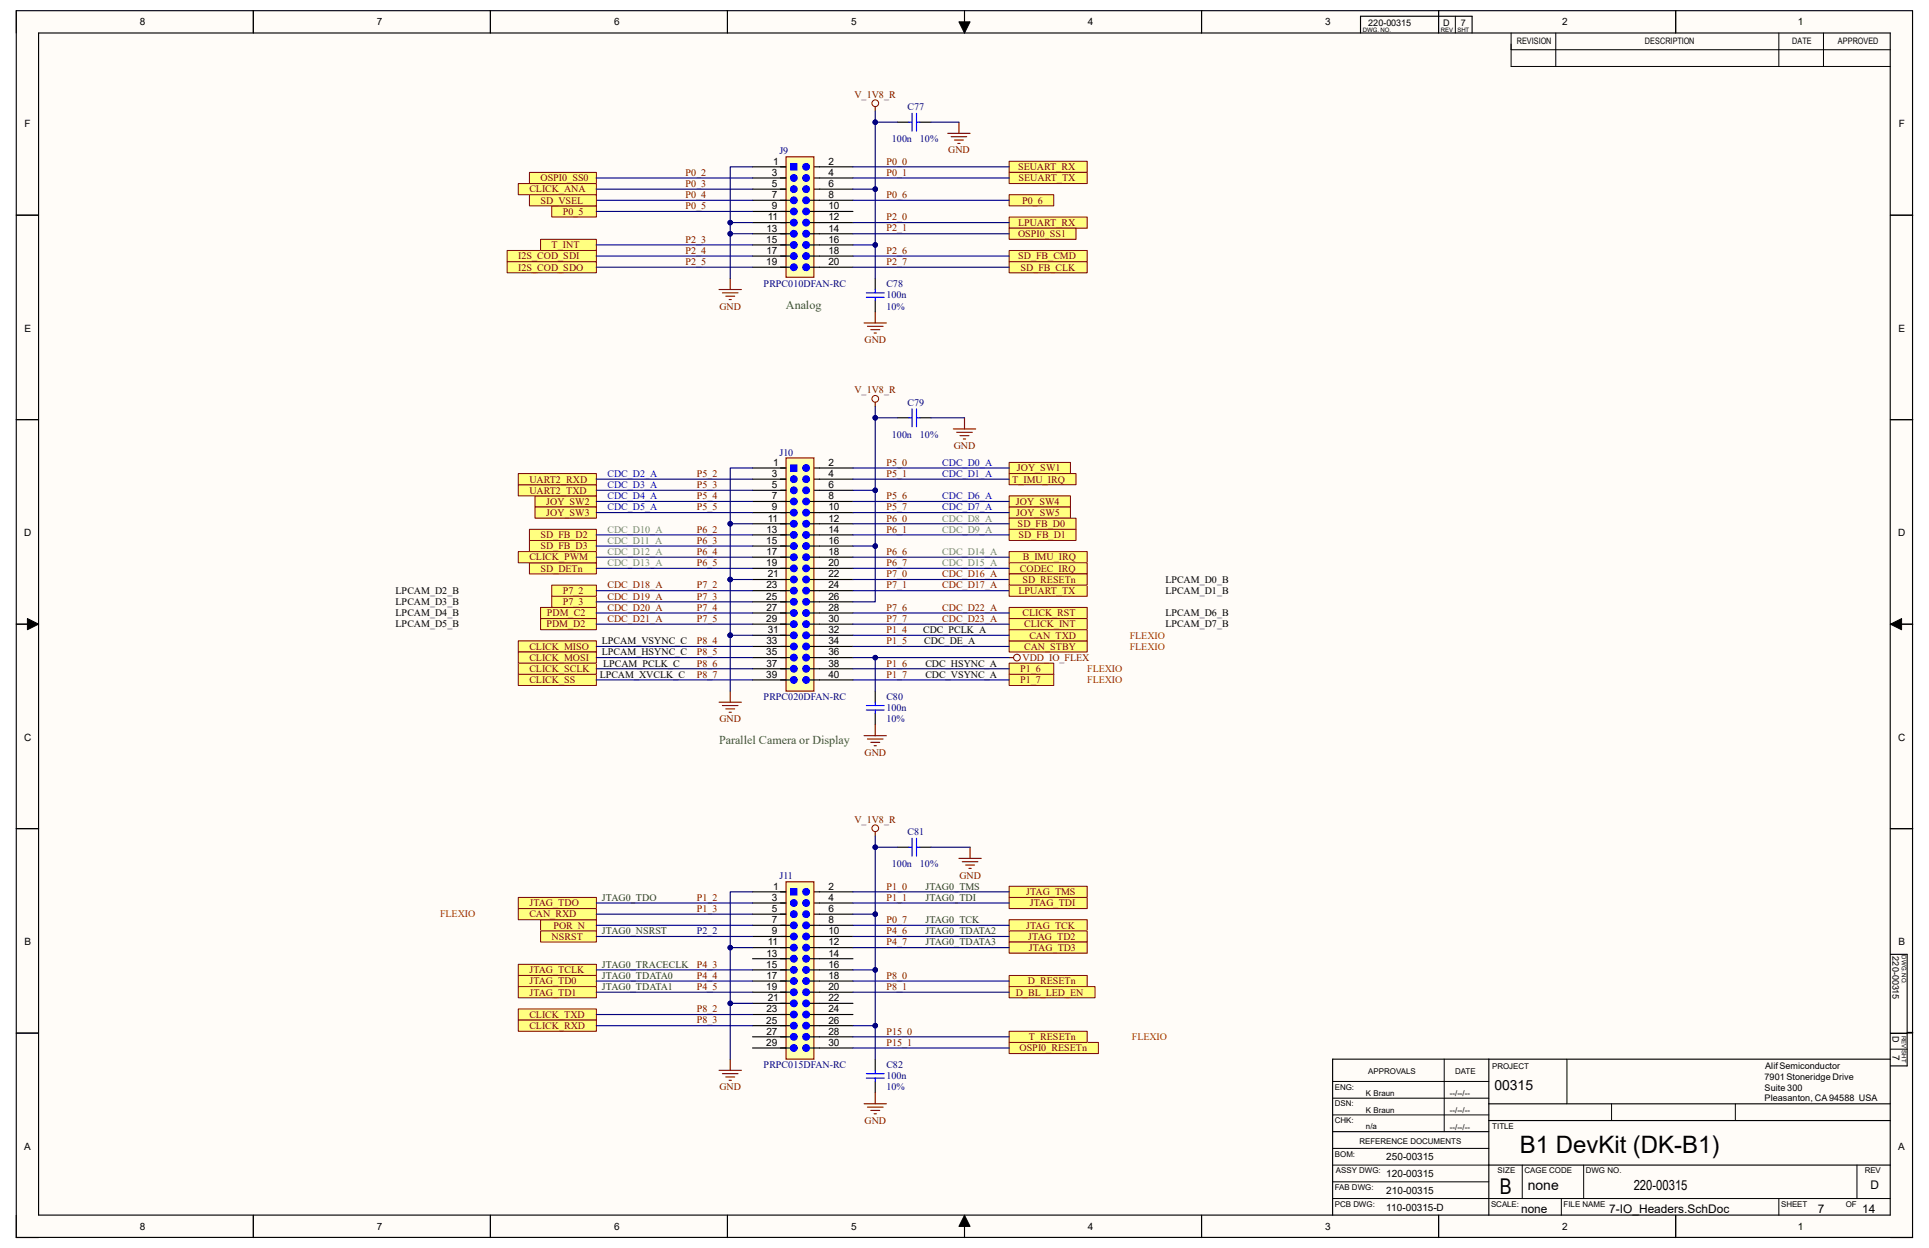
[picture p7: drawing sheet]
<svg xmlns="http://www.w3.org/2000/svg" width="432mm" height="279mm" viewBox="0 0 432 279" stroke-linecap="round" stroke-linejoin="round" font-family="sans-serif">
<defs><g id="words">
<text font-size="5.4" x="340.2" y="258.2">B1 DevKit (DK-B1)</text>
<text font-size="4.9" x="335.7" y="267.3">B</text>
<g font-size="3.1">
<text x="334.5" y="243.9">00315</text>
<text x="342" y="266.4">none</text>
<text x="365.7" y="266.4">220-00315</text>
</g>
<g font-size="2.7" fill="#38761d">
<text x="175.9" y="69.2">Analog</text>
<text x="161" y="166.6">Parallel Camera or Display</text>
</g>
<g font-size="2.7">
<text x="418.7" y="266.2">D</text>
<text x="340.5" y="271.5">none</text>
<text x="360.2" y="271.5">7-IO_Headers.SchDoc</text>
<text x="406.9" y="271.5">7</text>
<text x="416.9" y="271.5">14</text>
</g>
<g font-size="2.2">
<text x="31.3" y="5.6">8</text>
<text x="84.4" y="5.6">7</text>
<text x="137.5" y="5.6">6</text>
<text x="190.5" y="5.6">5</text>
<text x="243.5" y="5.6">4</text>
<text x="296.6" y="5.6">3</text>
<text x="349.7" y="5.6">2</text>
<text x="402.5" y="5.6">1</text>
<text x="5.5" y="28.5">F</text>
<text x="425" y="28.5">F</text>
<text x="172.8" y="39.4">3</text>
<text x="172.8" y="41.9">5</text>
<text x="173.1" y="36.9">1</text>
<text x="185.4" y="36.9">2</text>
<text x="185.4" y="39.4">4</text>
<text x="185.4" y="41.9">6</text>
<text x="172.8" y="44.4">7</text>
<text x="172.8" y="46.9">9</text>
<text x="185.4" y="44.4">8</text>
<text x="185.4" y="46.9">10</text>
<text x="171.6" y="51.9">13</text>
<text x="171.9" y="49.4">11</text>
<text x="185.4" y="49.4">12</text>
<text x="185.4" y="51.9">14</text>
<text x="171.5" y="54.4">15</text>
<text x="171.5" y="59.4">19</text>
<text x="171.6" y="56.9">17</text>
<text x="185.4" y="54.4">16</text>
<text x="185.4" y="56.9">18</text>
<text x="185.4" y="59.4">20</text>
<text x="5.5" y="74.3">E</text>
<text x="425" y="74.3">E</text>
<text x="172.8" y="106.8">3</text>
<text x="173.1" y="104.3">1</text>
<text x="185.4" y="104.3">2</text>
<text x="185.4" y="106.8">4</text>
<text x="172.8" y="109.3">5</text>
<text x="172.8" y="111.8">7</text>
<text x="185.4" y="109.3">6</text>
<text x="185.4" y="111.8">8</text>
<text x="171.6" y="119.3">13</text>
<text x="171.9" y="116.8">11</text>
<text x="172.8" y="114.3">9</text>
<text x="185.4" y="114.3">10</text>
<text x="185.4" y="116.8">12</text>
<text x="185.4" y="119.3">14</text>
<text x="5.4" y="120.1">D</text>
<text x="171.5" y="121.8">15</text>
<text x="171.6" y="124.2">17</text>
<text x="185.4" y="121.8">16</text>
<text x="185.4" y="124.2">18</text>
<text x="424.9" y="120.1">D</text>
<text x="171.5" y="126.7">19</text>
<text x="171.6" y="131.7">23</text>
<text x="171.9" y="129.2">21</text>
<text x="185.4" y="126.7">20</text>
<text x="185.4" y="129.2">22</text>
<text x="185.4" y="131.7">24</text>
<text x="260.9" y="130.5">LPCAM_D0_B</text>
<text x="88.6" y="133">LPCAM_D2_B</text>
<text x="88.6" y="135.5">LPCAM_D3_B</text>
<text x="88.6" y="138">LPCAM_D4_B</text>
<text x="171.5" y="134.2">25</text>
<text x="171.6" y="136.7">27</text>
<text x="185.4" y="134.2">26</text>
<text x="185.4" y="136.7">28</text>
<text x="260.9" y="138">LPCAM_D6_B</text>
<text x="260.9" y="133">LPCAM_D1_B</text>
<text x="88.6" y="140.5">LPCAM_D5_B</text>
<text x="171.5" y="139.2">29</text>
<text x="171.9" y="141.7">31</text>
<text x="185.4" y="139.2">30</text>
<text x="185.4" y="141.7">32</text>
<text x="206.6" y="141.7">CDC_PCLK_A</text>
<text x="260.9" y="140.5">LPCAM_D7_B</text>
<text x="134.7" y="146.7">LPCAM_HSYNC_C</text>
<text x="134.7" y="144.2">LPCAM_VSYNC_C</text>
<text x="135" y="149.2">LPCAM_PCLK_C</text>
<text x="171.5" y="146.7">35</text>
<text x="171.6" y="144.2">33</text>
<text x="171.6" y="149.2">37</text>
<text x="185.4" y="144.2">34</text>
<text x="185.4" y="146.7">36</text>
<text x="185.4" y="149.2">38</text>
<text x="206.9" y="144.2">CDC_DE_A</text>
<text x="207.1" y="149.2">CDC_HSYNC_A</text>
<text x="134.2" y="151.7">LPCAM_XVCLK_C</text>
<text x="171.5" y="151.7">39</text>
<text x="185.4" y="151.7">40</text>
<text x="207.1" y="151.7">CDC_VSYNC_A</text>
<text x="5.4" y="165.9">C</text>
<text x="424.9" y="165.9">C</text>
<text x="172.8" y="201.7">3</text>
<text x="173.1" y="199.2">1</text>
<text x="185.4" y="199.2">2</text>
<text x="185.4" y="201.7">4</text>
<text x="172.8" y="204.2">5</text>
<text x="172.8" y="206.7">7</text>
<text x="172.8" y="209.2">9</text>
<text x="185.4" y="204.2">6</text>
<text x="185.4" y="206.7">8</text>
<text x="185.4" y="209.2">10</text>
<text x="5.5" y="211.7">B</text>
<text x="171.6" y="214.2">13</text>
<text x="171.9" y="211.7">11</text>
<text x="185.4" y="211.7">12</text>
<text x="185.4" y="214.2">14</text>
<text x="425" y="211.7">B</text>
<text x="171.5" y="216.7">15</text>
<text x="171.5" y="221.7">19</text>
<text x="171.6" y="219.2">17</text>
<text x="185.4" y="216.7">16</text>
<text x="185.4" y="219.2">18</text>
<text x="185.4" y="221.7">20</text>
<text x="171.6" y="226.7">23</text>
<text x="171.9" y="224.2">21</text>
<text x="185.4" y="224.2">22</text>
<text x="185.4" y="226.7">24</text>
<text x="171.5" y="229.2">25</text>
<text x="171.6" y="231.6">27</text>
<text x="185.4" y="229.2">26</text>
<text x="185.4" y="231.6">28</text>
<text x="171.5" y="234.1">29</text>
<text x="185.4" y="234.1">30</text>
<text x="423.6" y="236.1" transform="rotate(90 423.6 236.1)">7</text>
<text x="5.4" y="257.4">A</text>
<text x="424.9" y="257.4">A</text>
<text x="310.3" y="263.6">120-00315</text>
<text x="310.3" y="259.6">250-00315</text>
<text x="310.3" y="267.3">210-00315</text>
<text x="31.3" y="275.3">8</text>
<text x="84.4" y="275.3">7</text>
<text x="137.5" y="275.3">6</text>
<text x="190.5" y="275.3">5</text>
<text x="243.5" y="275.3">4</text>
<text x="296.6" y="275.3">3</text>
<text x="310.3" y="271.1">110-00315-D</text>
<text x="349.7" y="275.3">2</text>
<text x="402.5" y="275.3">1</text>
</g>
<g font-size="2.2" fill="#800000">
<text x="191.3" y="21.9">V_1V8_R</text>
<text x="212.3" y="34.3">GND</text>
<text x="121" y="40.6">OSPI0_SS0</text>
<text x="153.5" y="39.3">P0_2</text>
<text x="153.5" y="41.8">P0_3</text>
<text x="198.4" y="36.8">P0_0</text>
<text x="198.4" y="39.3">P0_1</text>
<text x="227.9" y="38.1">SEUART_RX</text>
<text x="228" y="40.6">SEUART_TX</text>
<text x="118.5" y="43.1">CLICK_ANA</text>
<text x="121" y="45.6">SD_VSEL</text>
<text x="153.5" y="44.3">P0_4</text>
<text x="153.5" y="46.8">P0_5</text>
<text x="198.4" y="44.3">P0_6</text>
<text x="228.8" y="45.6">P0_6</text>
<text x="126" y="48.1">P0_5</text>
<text x="198.4" y="51.8">P2_1</text>
<text x="198.4" y="49.3">P2_0</text>
<text x="227.9" y="50.6">LPUART_RX</text>
<text x="227.9" y="53.1">OSPI0_SS1</text>
<text x="116" y="58.1">I2S_COD_SDI</text>
<text x="123.5" y="55.6">T_INT</text>
<text x="153.5" y="56.8">P2_4</text>
<text x="153.5" y="59.3">P2_5</text>
<text x="153.5" y="54.3">P2_3</text>
<text x="198.4" y="56.8">P2_6</text>
<text x="198.4" y="59.3">P2_7</text>
<text x="227.9" y="58.1">SD_FB_CMD</text>
<text x="116" y="60.6">I2S_COD_SDO</text>
<text x="228.4" y="60.6">SD_FB_CLK</text>
<text x="161" y="69.3">GND</text>
<text x="193.5" y="76.8">GND</text>
<text x="191.3" y="88.1">V_1V8_R</text>
<text x="213.5" y="100.5">GND</text>
<text x="156" y="106.8">P5_2</text>
<text x="198.4" y="104.3">P5_0</text>
<text x="198.4" y="106.8">P5_1</text>
<text x="227.6" y="105.5">JOY_SW1</text>
<text x="118.5" y="110.5">UART2_TXD</text>
<text x="118.5" y="108">UART2_RXD</text>
<text x="122.3" y="113">JOY_SW2</text>
<text x="156" y="109.3">P5_3</text>
<text x="156" y="111.8">P5_4</text>
<text x="198.4" y="111.8">P5_6</text>
<text x="226.6" y="108">T_IMU_IRQ</text>
<text x="227.4" y="113">JOY_SW4</text>
<text x="122.3" y="115.5">JOY_SW3</text>
<text x="156" y="119.3">P6_2</text>
<text x="156" y="114.3">P5_5</text>
<text x="198.4" y="116.8">P6_0</text>
<text x="198.4" y="119.3">P6_1</text>
<text x="198.4" y="114.3">P5_7</text>
<text x="227.5" y="115.5">JOY_SW5</text>
<text x="227.8" y="118">SD_FB_D0</text>
<text x="118.5" y="125.5">CLICK_PWM</text>
<text x="121" y="123">SD_FB_D3</text>
<text x="121" y="120.5">SD_FB_D2</text>
<text x="156" y="121.8">P6_3</text>
<text x="156" y="124.2">P6_4</text>
<text x="198.4" y="124.2">P6_6</text>
<text x="228" y="120.5">SD_FB_D1</text>
<text x="228.9" y="125.5">B_IMU_IRQ</text>
<text x="121" y="128">SD_DETn</text>
<text x="156" y="126.7">P6_5</text>
<text x="156" y="131.7">P7_2</text>
<text x="198.4" y="126.7">P6_7</text>
<text x="198.4" y="129.2">P7_0</text>
<text x="198.4" y="131.7">P7_1</text>
<text x="228.3" y="128">CODEC_IRQ</text>
<text x="228.9" y="130.5">SD_RESETn</text>
<text x="122.4" y="138">PDM_C2</text>
<text x="126" y="135.5">P7_3</text>
<text x="126" y="133">P7_2</text>
<text x="156" y="134.2">P7_3</text>
<text x="156" y="136.7">P7_4</text>
<text x="198.4" y="136.7">P7_6</text>
<text x="228" y="133">LPUART_TX</text>
<text x="228.9" y="138">CLICK_RST</text>
<text x="122.3" y="140.5">PDM_D2</text>
<text x="156" y="139.2">P7_5</text>
<text x="198.4" y="139.2">P7_7</text>
<text x="198.4" y="141.7">P1_4</text>
<text x="229.3" y="140.5">CLICK_INT</text>
<text x="230.4" y="143">CAN_TXD</text>
<text x="118.5" y="145.5">CLICK_MISO</text>
<text x="118.5" y="148">CLICK_MOSI</text>
<text x="156" y="149.2">P8_6</text>
<text x="156" y="144.2">P8_4</text>
<text x="156" y="146.7">P8_5</text>
<text x="198.4" y="144.2">P1_5</text>
<text x="198.4" y="149.2">P1_6</text>
<text x="228.9" y="148">VDD_IO_FLEX</text>
<text x="229.2" y="145.5">CAN_STBY</text>
<text x="118.5" y="153">CLICK_SS</text>
<text x="118.5" y="150.5">CLICK_SCLK</text>
<text x="156" y="151.7">P8_7</text>
<text x="198.4" y="151.7">P1_7</text>
<text x="228.4" y="153">P1_7</text>
<text x="228.4" y="150.5">P1_6</text>
<text x="161" y="161.7">GND</text>
<text x="193.5" y="169.2">GND</text>
<text x="191.3" y="184.2">V_1V8_R</text>
<text x="214.8" y="196.7">GND</text>
<text x="118.5" y="202.9">JTAG_TDO</text>
<text x="156" y="201.7">P1_2</text>
<text x="198.4" y="199.2">P1_0</text>
<text x="198.4" y="201.7">P1_1</text>
<text x="229.7" y="200.4">JTAG_TMS</text>
<text x="230.5" y="202.9">JTAG_TDI</text>
<text x="118.5" y="205.4">CAN_RXD</text>
<text x="123.9" y="207.9">POR_N</text>
<text x="156" y="204.2">P1_3</text>
<text x="198.4" y="206.7">P0_7</text>
<text x="198.4" y="209.2">P4_6</text>
<text x="229.7" y="207.9">JTAG_TCK</text>
<text x="123.5" y="210.4">NSRST</text>
<text x="198.4" y="211.7">P4_7</text>
<text x="230.2" y="210.4">JTAG_TD2</text>
<text x="230.3" y="212.9">JTAG_TD3</text>
<text x="118.5" y="217.9">JTAG_TCLK</text>
<text x="118.5" y="220.4">JTAG_TD0</text>
<text x="156" y="216.6">P4_3</text>
<text x="156" y="219.1">P4_4</text>
<text x="156" y="221.6">P4_5</text>
<text x="198.4" y="219.1">P8_0</text>
<text x="198.4" y="221.6">P8_1</text>
<text x="230.1" y="220.4">D_RESETn</text>
<text x="118.5" y="227.9">CLICK_TXD</text>
<text x="118.5" y="222.9">JTAG_TD1</text>
<text x="156" y="226.6">P8_2</text>
<text x="227.4" y="222.9">D_BL_LED_EN</text>
<text x="118.5" y="230.4">CLICK_RXD</text>
<text x="156" y="229.1">P8_3</text>
<text x="198.4" y="231.6">P15_0</text>
<text x="230.3" y="232.9">T_RESETn</text>
<text x="198.4" y="234.1">P15_1</text>
<text x="228.2" y="235.4">OSPI0_RESETn</text>
<text x="161" y="244.1">GND</text>
<text x="193.5" y="251.6">GND</text>
</g>
<g font-size="2.2" fill="#000080">
<text x="203.2" y="24.6">C77</text>
<text x="174.5" y="34.6">J9</text>
<text x="199.6" y="31.8">100n</text>
<text x="205.9" y="31.8">10%</text>
<text x="170.9" y="64.3">PRPC010DFAN-RC</text>
<text x="198.4" y="64.3">C78</text>
<text x="198.4" y="69.3">10%</text>
<text x="198.4" y="66.8">100n</text>
<text x="203.2" y="90.8">C79</text>
<text x="199.6" y="98">100n</text>
<text x="205.9" y="98">10%</text>
<text x="174.5" y="102">J10</text>
<text x="170.9" y="156.7">PRPC020DFAN-RC</text>
<text x="198.4" y="161.7">10%</text>
<text x="198.4" y="159.2">100n</text>
<text x="198.4" y="156.7">C80</text>
<text x="203.2" y="186.9">C81</text>
<text x="174.5" y="196.9">J11</text>
<text x="199.6" y="194.2">100n</text>
<text x="205.9" y="194.2">10%</text>
<text x="156" y="209.2">P2_2</text>
<text x="170.9" y="239.1">PRPC015DFAN-RC</text>
<text x="198.4" y="239.1">C82</text>
<text x="198.4" y="244.1">10%</text>
<text x="198.4" y="241.6">100n</text>
</g>
<g font-size="2.2" fill="#00f">
<text x="136" y="106.8">CDC_D2_A</text>
<text x="210.9" y="106.8">CDC_D1_A</text>
<text x="210.9" y="104.3">CDC_D0_A</text>
<text x="136" y="109.3">CDC_D3_A</text>
<text x="136" y="111.8">CDC_D4_A</text>
<text x="210.9" y="111.8">CDC_D6_A</text>
<text x="136" y="114.3">CDC_D5_A</text>
<text x="210.9" y="114.3">CDC_D7_A</text>
</g>
<g font-size="2.2" fill="#6aa84f">
<text x="136" y="119.3">CDC_D10_A</text>
<text x="210.9" y="116.8">CDC_D8_A</text>
<text x="210.9" y="119.3">CDC_D9_A</text>
<text x="136" y="121.8">CDC_D11_A</text>
<text x="136" y="124.2">CDC_D12_A</text>
<text x="210.9" y="124.2">CDC_D14_A</text>
<text x="136" y="126.7">CDC_D13_A</text>
<text x="210.9" y="126.7">CDC_D15_A</text>
</g>
<g font-size="2.2" fill="#900">
<text x="136" y="131.7">CDC_D18_A</text>
<text x="210.9" y="129.2">CDC_D16_A</text>
<text x="210.9" y="131.7">CDC_D17_A</text>
<text x="136" y="134.2">CDC_D19_A</text>
<text x="136" y="136.7">CDC_D20_A</text>
<text x="210.9" y="136.7">CDC_D22_A</text>
<text x="136" y="139.2">CDC_D21_A</text>
<text x="210.9" y="139.2">CDC_D23_A</text>
</g>
<g font-size="2.2" fill="#f00">
<text x="252.9" y="143">FLEXIO</text>
<text x="252.9" y="145.5">FLEXIO</text>
<text x="243.4" y="153">FLEXIO</text>
<text x="243.4" y="150.5">FLEXIO</text>
<text x="98.5" y="205.4">FLEXIO</text>
<text x="253.4" y="232.9">FLEXIO</text>
</g>
<g font-size="2.2" fill="#274e13">
<text x="134.7" y="201.7">JTAG0_TDO</text>
<text x="207.1" y="201.7">JTAG0_TDI</text>
<text x="207.1" y="199.2">JTAG0_TMS</text>
<text x="134.7" y="209.2">JTAG0_NSRST</text>
<text x="207.1" y="206.7">JTAG0_TCK</text>
<text x="207.1" y="209.2">JTAG0_TDATA2</text>
<text x="207.1" y="211.7">JTAG0_TDATA3</text>
<text x="134.7" y="216.6">JTAG0_TRACECLK</text>
<text x="134.7" y="219.1">JTAG0_TDATA0</text>
<text x="134.7" y="221.6">JTAG0_TDATA1</text>
</g>
<g font-size="2">
<text x="306.3" y="5.7">220-00315</text>
<text x="323.1" y="5.7">D</text>
<text x="327" y="5.7">7</text>
<text x="339.5" y="9.9">REVISION</text>
<text x="368.2" y="9.9">DESCRIPTION</text>
<text x="401.2" y="9.9">DATE</text>
<text x="411.4" y="9.9">APPROVED</text>
<text x="423.6" y="214.1" transform="rotate(90 423.6 214.1)">220-00315</text>
<text x="423.6" y="231.9" transform="rotate(90 423.6 231.9)">D</text>
<text x="395.1" y="239.4">Alif Semiconductor</text>
<text x="395" y="241.8">7901 Stoneridge Drive</text>
<text x="395" y="244.2">Suite 300</text>
<text x="395" y="246.4">Pleasanton, CA 94588 USA</text>
</g>
<g font-size="1.8">
<text x="334" y="239.2">PROJECT</text>
<text x="298.8" y="244">ENG:</text>
<text x="305.8" y="245.4">K Braun</text>
<text x="306.3" y="240.5">APPROVALS</text>
<text x="324.5" y="245.4">--/--/--</text>
<text x="325.7" y="240.5">DATE</text>
<text x="298.8" y="247.7">DSN:</text>
<text x="298.8" y="251.5">CHK:</text>
<text x="305.8" y="249.2">K Braun</text>
<text x="324.5" y="249.2">--/--/--</text>
<text x="304.3" y="256.2">REFERENCE DOCUMENTS</text>
<text x="305.8" y="252.7">n/a</text>
<text x="324.5" y="252.9">--/--/--</text>
<text x="334" y="252.7">TITLE</text>
<text x="298.8" y="259">BOM:</text>
<text x="299" y="262.7">ASSY DWG:</text>
<text x="335.2" y="262.7">SIZE</text>
<text x="341.2" y="262.7">CAGE CODE</text>
<text x="355" y="262.7">DWG NO.</text>
<text x="417.4" y="262.7">REV</text>
<text x="298.8" y="266.4">FAB DWG:</text>
<text x="298.8" y="270.2">PCB DWG:</text>
<text x="333.8" y="270.2">SCALE:</text>
<text x="350" y="270.2">FILE NAME</text>
<text x="398.7" y="270.2">SHEET</text>
<text x="413.2" y="270.2">OF</text>
</g>
<g font-size="1.4">
<text x="305.1" y="7.1">DWG. NO.</text>
<text x="322.5" y="7.1">REV</text>
<text x="326.3" y="7.1">SHT</text>
<text x="425.7" y="213.9" transform="rotate(90 425.7 213.9)">DWG. NO.</text>
<text x="425.7" y="231.9" transform="rotate(90 425.7 231.9)">REV SHT</text>
</g>
</g></defs>
<g fill="#fffcf8">
<path d="M3.6 2.4h424.6v274.7h-424.6z" fill-rule="evenodd"/>
<path d="M8.6 7.4h414.6v264.7h-414.6z" fill-rule="evenodd"/>
</g>
<g fill="none" stroke="#000" stroke-width=".22">
<path d="M3.6 2.4v5M56.7 2.4v5M109.8 2.4v5M162.8 2.4v5M214.7 4.9h2.4l-1.2 2.5zM215.9 2.4v5M269 2.4v5M322 2.4v5M325.8 3.6v3.8M338.3 7.4v7.5M338.3 11.1h84.9M338.3 14.9h84.9"/>
<path d="M348.3 7.4v7.5M375.1 2.4v5M398.2 7.4v7.5M408.2 7.4v7.5M3.6 48.2h5M423.2 48.2h5M3.6 93.9h5M423.2 94h5M3.6 139.7h5M6.1 138.5l2.5 1.2-2.5 1.3zM423.2 139.7l2.5-1.2v2.5zM423.2 139.7h5"/>
<path d="M3.6 185.5h5M423.2 185.5h5M3.6 231.3h5M323.3 237.1v16.3M350.8 237.1v10M423.2 231.3h5M423.2 234.9h3.7M423.2 231.4h3.7M298.3 245.9h35M298.3 242.1h35M298.3 249.6h35M298.3 257.1h35"/>
<path d="M360.7 247.1v3.8M388.5 247.1v3.8M3.6 272.1v5h5M56.7 272.1v5M109.8 272.1v5M162.8 272.1v5M215.9 272.1l1.2 2.5h-2.4zM215.9 272.1v5M269 272.1v5M298.3 268.3h124.9M298.3 260.8h35M298.3 264.6h35"/>
<path d="M322 272.1v5M340.8 260.8v7.5M349.5 268.3v3.8M354.5 260.8v7.5M375.1 272.1v5M398.2 268.3v3.8M415.7 260.8v7.5M423.2 277.1h5"/>
</g>
<g fill="none" stroke="#000" stroke-width=".25">
<path d="M3.6 2.4h424.5v274.6h-424.5zM8.6 7.4h414.5v264.6h-414.5zM56.7 2.4v5M109.8 2.4v5M162.8 2.4v5M215.9 2.4v5M269 2.4v5M304.5 7.4v-3.8h25v3.8M322 2.4v1.2M375.1 2.4v5M200.9 27.4h2.5M205.9 27.4h2.5"/>
<path d="M3.6 48.2h5M423.2 48.2h5M195.9 62.3v2.5M195.9 67.3v2.5M3.6 93.9h5M200.9 93.5h2.5M205.9 93.5h2.5M423.2 94h5M3.6 139.7h5M423.2 139.7h5M195.9 154.7v2.5M195.9 159.7v2.5"/>
<path d="M3.6 185.5h5M200.9 189.7h2.5M205.9 189.7h2.5M423.2 185.5h5M423.2 213.7h3.7v24.9h-3.7M3.6 231.3h5M195.9 237.1v2.5M333.3 237.1v35M423.2 237.1h-124.9v35M426.9 231.1h1.3M195.9 242.1v2.5M298.3 253.4h35"/>
<path d="M333.3 247.1h89.9M333.3 250.9h89.9M56.7 272.1v5M109.8 272.1v5M162.8 272.1v5M215.9 272.1v5M269 272.1v5M322 272.1v5M333.3 260.8h89.9M375.1 272.1v5"/>
</g>
<path d="M214.7 4.9h2.4l-1.2 2.5zM6.1 138.5l2.5 1.2-2.5 1.3zM423.2 139.7l2.5-1.2v2.5zM215.9 272.1l1.2 2.5h-2.4z" fill="#000"/>
<g fill="none" stroke="#800000" stroke-width=".25">
<path d="M195.9 23.9v1M212.2 29.9h4.9M212.9 30.6h3.5M213.7 31.4h1.9M214.4 32.1h.5M214.7 27.4v2.5M161 64.8h5M161.7 65.6h3.5M162.5 66.3h2M163.2 67.1h.5M163.5 62.3v2.5M193.4 72.3h5"/>
<path d="M194.2 73.1h3.5M194.9 73.8h2M195.7 74.6h.5M195.9 69.8v2.5M195.9 90v1M213.4 96h5M214.2 96.8h3.4M214.9 97.5h2M215.6 98.3h.6M215.9 93.5v2.5M161 157.2h5M161.7 158h3.5"/>
<path d="M162.5 158.7h2M163.2 159.5h.5M163.5 154.7v2.5M193.4 164.7h5M194.2 165.4h3.5M194.9 166.2h2M195.7 167h.5M195.9 162.2v2.5M195.9 186.2v1M214.7 192.2h4.9M215.4 192.9h3.5M216.2 193.7h1.9"/>
<path d="M216.9 194.4h.5M217.1 189.7v2.5M161 239.6h5M163.5 237.1v2.5M161.7 240.4h3.5M162.5 241.1h2M163.2 241.9h.5M193.4 247.1h5M194.2 247.9h3.5M194.9 248.6h2M195.7 249.4h.5M195.9 244.6v2.5"/>
</g>
<g fill="none" stroke="#800000" stroke-width=".22">
<circle cx="195.9" cy="23.1" r=".75"/>
<circle cx="195.9" cy="89.3" r=".75"/>
<circle cx="195.9" cy="185.4" r=".75"/>
</g>
<g fill="none" stroke="#00f" stroke-width=".25">
<path d="M203.4 27.4h.8M204.2 25.4v4M205.2 25.4v4M205.2 27.4h.7M193.9 65.6h4M193.9 66.6h4M195.9 64.8v.8M195.9 66.6v.7M203.4 93.5h.8M204.2 91.5v4M205.2 91.5v4M205.2 93.5h.7"/>
<path d="M193.9 158h4M193.9 159h4M195.9 157.2v.8M195.9 159v.7M203.4 189.7h.8M204.2 187.7v4M205.2 187.7v4M205.2 189.7h.7M195.9 239.6v.8M193.9 240.4h4M193.9 241.4h4M195.9 241.4v.7"/>
</g>
<path d="M121 205.9h12.5v2.5h-12.5z" fill-rule="evenodd" fill="#ffff80"/>
<path d="M121 205.9h12.5v2.5h-12.5z" fill="none" stroke="#800000" stroke-width=".22"/>
<path d="M174.7 199.7h3.2M180.9 199.7h2.5M174.7 202.2h3.7M174.7 204.7h3.7M180.9 202.2h2.5M180.9 204.7h2.5" fill="none" stroke="#000" stroke-width=".25"/>
<path d="M175.9 197.4h6.3v39.7h-6.3z" fill-rule="evenodd" fill="#ffffb0"/>
<path d="M175.9 197.4h6.3v39.7h-6.3z" fill="none" stroke="#800000" stroke-width=".25"/>
<circle cx="177.7" cy="202.2" r=".75" fill="#00f"/>
<circle cx="177.7" cy="202.2" r=".75" fill="none" stroke="#00f" stroke-width=".25"/>
<circle cx="177.7" cy="204.7" r=".75" fill="#00f"/>
<circle cx="177.7" cy="204.7" r=".75" fill="none" stroke="#00f" stroke-width=".25"/>
<path d="M174.7 207.2h3.7M180.9 207.2h2.5" fill="none" stroke="#000" stroke-width=".25"/>
<circle cx="177.7" cy="207.2" r=".75" fill="#00f"/>
<circle cx="177.7" cy="207.2" r=".75" fill="none" stroke="#00f" stroke-width=".25"/>
<g fill="none" stroke="#000" stroke-width=".25">
<path d="M168.5 199.7h7.4M183.4 199.7h7.5M168.5 209.7h9.9M168.5 212.2h9.9M168.5 214.6h9.9M168.5 217.1h9.9M168.5 219.6h9.9M168.5 202.2h7.4M168.5 204.7h7.4M168.5 207.2h7.4M180.9 209.7h10M180.9 212.2h10"/>
<path d="M180.9 214.6h10M180.9 217.1h10M180.9 219.6h10M183.4 202.2h7.5M183.4 204.7h7.5M183.4 207.2h7.5M168.5 222.1h9.9M168.5 224.6h9.9M168.5 227.1h9.9M168.5 229.6h9.9M168.5 232.1h9.9M168.5 234.6h9.9"/>
<path d="M180.9 222.1h10M180.9 224.6h10M180.9 227.1h10M180.9 229.6h10M180.9 232.1h10M180.9 234.6h10"/>
</g>
<circle cx="180.4" cy="199.7" r=".75" fill="#00f"/>
<circle cx="180.4" cy="199.7" r=".75" fill="none" stroke="#00f" stroke-width=".25"/>
<circle cx="180.4" cy="202.2" r=".75" fill="#00f"/>
<circle cx="180.4" cy="202.2" r=".75" fill="none" stroke="#00f" stroke-width=".25"/>
<circle cx="180.4" cy="204.7" r=".75" fill="#00f"/>
<circle cx="180.4" cy="204.7" r=".75" fill="none" stroke="#00f" stroke-width=".25"/>
<circle cx="180.4" cy="207.2" r=".75" fill="#00f"/>
<circle cx="180.4" cy="207.2" r=".75" fill="none" stroke="#00f" stroke-width=".25"/>
<circle cx="177.7" cy="209.7" r=".75" fill="#00f"/>
<circle cx="177.7" cy="209.7" r=".75" fill="none" stroke="#00f" stroke-width=".25"/>
<circle cx="180.4" cy="209.7" r=".75" fill="#00f"/>
<circle cx="180.4" cy="209.7" r=".75" fill="none" stroke="#00f" stroke-width=".25"/>
<circle cx="177.7" cy="212.2" r=".75" fill="#00f"/>
<circle cx="177.7" cy="212.2" r=".75" fill="none" stroke="#00f" stroke-width=".25"/>
<circle cx="180.4" cy="212.2" r=".75" fill="#00f"/>
<circle cx="180.4" cy="212.2" r=".75" fill="none" stroke="#00f" stroke-width=".25"/>
<circle cx="177.7" cy="214.6" r=".75" fill="#00f"/>
<circle cx="177.7" cy="214.6" r=".75" fill="none" stroke="#00f" stroke-width=".25"/>
<circle cx="180.4" cy="214.6" r=".75" fill="#00f"/>
<circle cx="180.4" cy="214.6" r=".75" fill="none" stroke="#00f" stroke-width=".25"/>
<circle cx="177.7" cy="217.1" r=".75" fill="#00f"/>
<circle cx="177.7" cy="217.1" r=".75" fill="none" stroke="#00f" stroke-width=".25"/>
<circle cx="180.4" cy="217.1" r=".75" fill="#00f"/>
<circle cx="180.4" cy="217.1" r=".75" fill="none" stroke="#00f" stroke-width=".25"/>
<circle cx="177.7" cy="219.6" r=".75" fill="#00f"/>
<circle cx="177.7" cy="219.6" r=".75" fill="none" stroke="#00f" stroke-width=".25"/>
<circle cx="180.4" cy="219.6" r=".75" fill="#00f"/>
<circle cx="180.4" cy="219.6" r=".75" fill="none" stroke="#00f" stroke-width=".25"/>
<circle cx="177.7" cy="222.1" r=".75" fill="#00f"/>
<circle cx="177.7" cy="222.1" r=".75" fill="none" stroke="#00f" stroke-width=".25"/>
<circle cx="180.4" cy="222.1" r=".75" fill="#00f"/>
<circle cx="180.4" cy="222.1" r=".75" fill="none" stroke="#00f" stroke-width=".25"/>
<circle cx="177.7" cy="234.6" r=".75" fill="#00f"/>
<circle cx="177.7" cy="234.6" r=".75" fill="none" stroke="#00f" stroke-width=".25"/>
<circle cx="180.4" cy="234.6" r=".75" fill="#00f"/>
<circle cx="180.4" cy="234.6" r=".75" fill="none" stroke="#00f" stroke-width=".25"/>
<circle cx="177.7" cy="232.1" r=".75" fill="#00f"/>
<circle cx="177.7" cy="232.1" r=".75" fill="none" stroke="#00f" stroke-width=".25"/>
<circle cx="180.4" cy="232.1" r=".75" fill="#00f"/>
<circle cx="180.4" cy="232.1" r=".75" fill="none" stroke="#00f" stroke-width=".25"/>
<circle cx="177.7" cy="229.6" r=".75" fill="#00f"/>
<circle cx="177.7" cy="229.6" r=".75" fill="none" stroke="#00f" stroke-width=".25"/>
<circle cx="180.4" cy="229.6" r=".75" fill="#00f"/>
<circle cx="180.4" cy="229.6" r=".75" fill="none" stroke="#00f" stroke-width=".25"/>
<circle cx="177.7" cy="227.1" r=".75" fill="#00f"/>
<circle cx="177.7" cy="227.1" r=".75" fill="none" stroke="#00f" stroke-width=".25"/>
<circle cx="180.4" cy="227.1" r=".75" fill="#00f"/>
<circle cx="180.4" cy="227.1" r=".75" fill="none" stroke="#00f" stroke-width=".25"/>
<circle cx="177.7" cy="224.6" r=".75" fill="#00f"/>
<circle cx="177.7" cy="224.6" r=".75" fill="none" stroke="#00f" stroke-width=".25"/>
<circle cx="180.4" cy="224.6" r=".75" fill="#00f"/>
<circle cx="180.4" cy="224.6" r=".75" fill="none" stroke="#00f" stroke-width=".25"/>
<path d="M177 199h1.4v1.4h-1.4z" fill-rule="evenodd" fill="#00f"/>
<path d="M177 199h1.4v1.4h-1.4z" fill="none" stroke="#00f" stroke-width=".25"/>
<path d="M225.9 103.5h13.7v2.5h-13.7z" fill-rule="evenodd" fill="#ffff80"/>
<path d="M225.9 103.5h13.7v2.5h-13.7z" fill="none" stroke="#800000" stroke-width=".22"/>
<path d="M119.8 111h13.7v2.5h-13.7z" fill-rule="evenodd" fill="#ffff80"/>
<path d="M119.8 111h13.7v2.5h-13.7z" fill="none" stroke="#800000" stroke-width=".22"/>
<path d="M119.8 113.5h13.7v2.5h-13.7z" fill-rule="evenodd" fill="#ffff80"/>
<path d="M119.8 113.5h13.7v2.5h-13.7z" fill="none" stroke="#800000" stroke-width=".22"/>
<path d="M225.9 111h13.7v2.5h-13.7z" fill-rule="evenodd" fill="#ffff80"/>
<path d="M225.9 111h13.7v2.5h-13.7z" fill="none" stroke="#800000" stroke-width=".22"/>
<path d="M225.9 113.5h13.7v2.5h-13.7z" fill-rule="evenodd" fill="#ffff80"/>
<path d="M225.9 113.5h13.7v2.5h-13.7z" fill="none" stroke="#800000" stroke-width=".22"/>
<path d="M225.9 123.5h17.5v2.5h-17.5z" fill-rule="evenodd" fill="#ffff80"/>
<path d="M225.9 123.5h17.5v2.5h-17.5z" fill="none" stroke="#800000" stroke-width=".22"/>
<path d="M225.9 106h15v2.5h-15z" fill-rule="evenodd" fill="#ffff80"/>
<path d="M225.9 106h15v2.5h-15z" fill="none" stroke="#800000" stroke-width=".22"/>
<path d="M118.5 126h15v2.5h-15z" fill-rule="evenodd" fill="#ffff80"/>
<path d="M118.5 126h15v2.5h-15z" fill="none" stroke="#800000" stroke-width=".22"/>
<path d="M116 108.5h17.5v2.5h-17.5z" fill-rule="evenodd" fill="#ffff80"/>
<path d="M116 108.5h17.5v2.5h-17.5z" fill="none" stroke="#800000" stroke-width=".22"/>
<path d="M116 106h17.5v2.5h-17.5z" fill-rule="evenodd" fill="#ffff80"/>
<path d="M116 106h17.5v2.5h-17.5z" fill="none" stroke="#800000" stroke-width=".22"/>
<path d="M118.5 121h15v2.5h-15z" fill-rule="evenodd" fill="#ffff80"/>
<path d="M118.5 121h15v2.5h-15z" fill="none" stroke="#800000" stroke-width=".22"/>
<path d="M118.5 118.5h15v2.5h-15z" fill-rule="evenodd" fill="#ffff80"/>
<path d="M118.5 118.5h15v2.5h-15z" fill="none" stroke="#800000" stroke-width=".22"/>
<path d="M225.9 118.5h15v2.5h-15z" fill-rule="evenodd" fill="#ffff80"/>
<path d="M225.9 118.5h15v2.5h-15z" fill="none" stroke="#800000" stroke-width=".22"/>
<path d="M225.9 116h15v2.5h-15z" fill-rule="evenodd" fill="#ffff80"/>
<path d="M225.9 116h15v2.5h-15z" fill="none" stroke="#800000" stroke-width=".22"/>
<path d="M116 123.5h17.5v2.5h-17.5z" fill-rule="evenodd" fill="#ffff80"/>
<path d="M116 123.5h17.5v2.5h-17.5z" fill="none" stroke="#800000" stroke-width=".22"/>
<path d="M225.9 126h17.5v2.5h-17.5z" fill-rule="evenodd" fill="#ffff80"/>
<path d="M225.9 126h17.5v2.5h-17.5z" fill="none" stroke="#800000" stroke-width=".22"/>
<path d="M225.9 136h17.5v2.5h-17.5z" fill-rule="evenodd" fill="#ffff80"/>
<path d="M225.9 136h17.5v2.5h-17.5z" fill="none" stroke="#800000" stroke-width=".22"/>
<path d="M225.9 138.5h17.5v2.5h-17.5z" fill-rule="evenodd" fill="#ffff80"/>
<path d="M225.9 138.5h17.5v2.5h-17.5z" fill="none" stroke="#800000" stroke-width=".22"/>
<path d="M121 138.5h12.5v2.5h-12.5z" fill-rule="evenodd" fill="#ffff80"/>
<path d="M121 138.5h12.5v2.5h-12.5z" fill="none" stroke="#800000" stroke-width=".22"/>
<path d="M121 136h12.5v2.5h-12.5z" fill-rule="evenodd" fill="#ffff80"/>
<path d="M121 136h12.5v2.5h-12.5z" fill="none" stroke="#800000" stroke-width=".22"/>
<path d="M123.5 133.5h10v2.5h-10z" fill-rule="evenodd" fill="#ffff80"/>
<path d="M123.5 133.5h10v2.5h-10z" fill="none" stroke="#800000" stroke-width=".22"/>
<path d="M123.5 131h10v2.5h-10z" fill-rule="evenodd" fill="#ffff80"/>
<path d="M123.5 131h10v2.5h-10z" fill="none" stroke="#800000" stroke-width=".22"/>
<path d="M225.9 36.1h17.5v2.5h-17.5z" fill-rule="evenodd" fill="#ffff80"/>
<path d="M225.9 36.1h17.5v2.5h-17.5z" fill="none" stroke="#800000" stroke-width=".22"/>
<path d="M225.9 38.6h17.5v2.5h-17.5z" fill-rule="evenodd" fill="#ffff80"/>
<path d="M225.9 38.6h17.5v2.5h-17.5z" fill="none" stroke="#800000" stroke-width=".22"/>
<path d="M118.5 38.6h15v2.5h-15z" fill-rule="evenodd" fill="#ffff80"/>
<path d="M118.5 38.6h15v2.5h-15z" fill="none" stroke="#800000" stroke-width=".22"/>
<path d="M116 41.1h17.5v2.5h-17.5z" fill-rule="evenodd" fill="#ffff80"/>
<path d="M116 41.1h17.5v2.5h-17.5z" fill="none" stroke="#800000" stroke-width=".22"/>
<path d="M225.9 43.6h10v2.5h-10z" fill-rule="evenodd" fill="#ffff80"/>
<path d="M225.9 43.6h10v2.5h-10z" fill="none" stroke="#800000" stroke-width=".22"/>
<path d="M123.5 46.1h10v2.5h-10z" fill-rule="evenodd" fill="#ffff80"/>
<path d="M123.5 46.1h10v2.5h-10z" fill="none" stroke="#800000" stroke-width=".22"/>
<path d="M113.5 58.6h20v2.5h-20z" fill-rule="evenodd" fill="#ffff80"/>
<path d="M113.5 58.6h20v2.5h-20z" fill="none" stroke="#800000" stroke-width=".22"/>
<path d="M113.5 56.1h20v2.5h-20z" fill-rule="evenodd" fill="#ffff80"/>
<path d="M113.5 56.1h20v2.5h-20z" fill="none" stroke="#800000" stroke-width=".22"/>
<path d="M225.9 48.6h17.5v2.5h-17.5z" fill-rule="evenodd" fill="#ffff80"/>
<path d="M225.9 48.6h17.5v2.5h-17.5z" fill="none" stroke="#800000" stroke-width=".22"/>
<path d="M225.9 58.6h17.5v2.5h-17.5z" fill-rule="evenodd" fill="#ffff80"/>
<path d="M225.9 58.6h17.5v2.5h-17.5z" fill="none" stroke="#800000" stroke-width=".22"/>
<path d="M225.9 56.1h17.5v2.5h-17.5z" fill-rule="evenodd" fill="#ffff80"/>
<path d="M225.9 56.1h17.5v2.5h-17.5z" fill="none" stroke="#800000" stroke-width=".22"/>
<path d="M225.9 51.1h15v2.5h-15z" fill-rule="evenodd" fill="#ffff80"/>
<path d="M225.9 51.1h15v2.5h-15z" fill="none" stroke="#800000" stroke-width=".22"/>
<path d="M121 53.6h12.5v2.5h-12.5z" fill-rule="evenodd" fill="#ffff80"/>
<path d="M121 53.6h12.5v2.5h-12.5z" fill="none" stroke="#800000" stroke-width=".22"/>
<path d="M116 151h17.5v2.5h-17.5z" fill-rule="evenodd" fill="#ffff80"/>
<path d="M116 151h17.5v2.5h-17.5z" fill="none" stroke="#800000" stroke-width=".22"/>
<path d="M116 148.5h17.5v2.5h-17.5z" fill-rule="evenodd" fill="#ffff80"/>
<path d="M116 148.5h17.5v2.5h-17.5z" fill="none" stroke="#800000" stroke-width=".22"/>
<path d="M116 143.5h17.5v2.5h-17.5z" fill-rule="evenodd" fill="#ffff80"/>
<path d="M116 143.5h17.5v2.5h-17.5z" fill="none" stroke="#800000" stroke-width=".22"/>
<path d="M116 146h17.5v2.5h-17.5z" fill-rule="evenodd" fill="#ffff80"/>
<path d="M116 146h17.5v2.5h-17.5z" fill="none" stroke="#800000" stroke-width=".22"/>
<path d="M225.9 143.5h17.5v2.5h-17.5z" fill-rule="evenodd" fill="#ffff80"/>
<path d="M225.9 143.5h17.5v2.5h-17.5z" fill="none" stroke="#800000" stroke-width=".22"/>
<path d="M225.9 141h17.5v2.5h-17.5z" fill-rule="evenodd" fill="#ffff80"/>
<path d="M225.9 141h17.5v2.5h-17.5z" fill="none" stroke="#800000" stroke-width=".22"/>
<path d="M225.9 151h10v2.5h-10z" fill-rule="evenodd" fill="#ffff80"/>
<path d="M225.9 151h10v2.5h-10z" fill="none" stroke="#800000" stroke-width=".22"/>
<path d="M225.9 148.5h10v2.5h-10z" fill-rule="evenodd" fill="#ffff80"/>
<path d="M225.9 148.5h10v2.5h-10z" fill="none" stroke="#800000" stroke-width=".22"/>
<path d="M174.7 104.8h3.2M174.7 107.3h3.7M174.7 109.8h3.7M180.9 104.8h2.5M180.9 107.3h2.5M180.9 109.8h2.5" fill="none" stroke="#000" stroke-width=".25"/>
<path d="M175.9 102.5h6.3v52.2h-6.3z" fill-rule="evenodd" fill="#ffffb0"/>
<path d="M175.9 102.5h6.3v52.2h-6.3z" fill="none" stroke="#800000" stroke-width=".25"/>
<circle cx="177.7" cy="107.3" r=".75" fill="#00f"/>
<circle cx="177.7" cy="107.3" r=".75" fill="none" stroke="#00f" stroke-width=".25"/>
<circle cx="177.7" cy="109.8" r=".75" fill="#00f"/>
<circle cx="177.7" cy="109.8" r=".75" fill="none" stroke="#00f" stroke-width=".25"/>
<path d="M174.7 112.3h3.7M180.9 112.3h2.5" fill="none" stroke="#000" stroke-width=".25"/>
<circle cx="177.7" cy="112.3" r=".75" fill="#00f"/>
<circle cx="177.7" cy="112.3" r=".75" fill="none" stroke="#00f" stroke-width=".25"/>
<g fill="none" stroke="#000" stroke-width=".25">
<path d="M168.5 114.8h9.9M168.5 117.3h9.9M168.5 119.8h9.9M168.5 104.8h7.4M168.5 107.3h7.4M168.5 109.8h7.4M168.5 112.3h7.4M180.9 114.8h10M180.9 117.3h10M180.9 119.8h10M183.4 104.8h7.5M183.4 107.3h7.5"/>
<path d="M183.4 109.8h7.5M183.4 112.3h7.5M168.5 122.2h9.9M168.5 124.7h9.9M168.5 127.2h9.9M168.5 129.7h9.9M168.5 132.2h9.9M168.5 134.7h9.9M168.5 137.2h9.9M168.5 139.7h9.9M180.9 122.2h10M180.9 124.7h10"/>
<path d="M180.9 127.2h10M180.9 129.7h10M180.9 132.2h10M180.9 134.7h10M180.9 137.2h10M180.9 139.7h10M168.5 142.2h9.9M168.5 144.7h9.9M168.5 147.2h9.9M168.5 149.7h9.9M168.5 152.2h9.9M180.9 142.2h10"/>
<path d="M180.9 144.7h10M180.9 147.2h10M180.9 149.7h10M180.9 152.2h10"/>
</g>
<circle cx="180.4" cy="104.8" r=".75" fill="#00f"/>
<circle cx="180.4" cy="104.8" r=".75" fill="none" stroke="#00f" stroke-width=".25"/>
<circle cx="180.4" cy="107.3" r=".75" fill="#00f"/>
<circle cx="180.4" cy="107.3" r=".75" fill="none" stroke="#00f" stroke-width=".25"/>
<circle cx="180.4" cy="109.8" r=".75" fill="#00f"/>
<circle cx="180.4" cy="109.8" r=".75" fill="none" stroke="#00f" stroke-width=".25"/>
<circle cx="180.4" cy="112.3" r=".75" fill="#00f"/>
<circle cx="180.4" cy="112.3" r=".75" fill="none" stroke="#00f" stroke-width=".25"/>
<circle cx="177.7" cy="114.8" r=".75" fill="#00f"/>
<circle cx="177.7" cy="114.8" r=".75" fill="none" stroke="#00f" stroke-width=".25"/>
<circle cx="180.4" cy="114.8" r=".75" fill="#00f"/>
<circle cx="180.4" cy="114.8" r=".75" fill="none" stroke="#00f" stroke-width=".25"/>
<circle cx="177.7" cy="117.3" r=".75" fill="#00f"/>
<circle cx="177.7" cy="117.3" r=".75" fill="none" stroke="#00f" stroke-width=".25"/>
<circle cx="180.4" cy="117.3" r=".75" fill="#00f"/>
<circle cx="180.4" cy="117.3" r=".75" fill="none" stroke="#00f" stroke-width=".25"/>
<circle cx="177.7" cy="119.8" r=".75" fill="#00f"/>
<circle cx="177.7" cy="119.8" r=".75" fill="none" stroke="#00f" stroke-width=".25"/>
<circle cx="180.4" cy="119.8" r=".75" fill="#00f"/>
<circle cx="180.4" cy="119.8" r=".75" fill="none" stroke="#00f" stroke-width=".25"/>
<circle cx="177.7" cy="122.2" r=".75" fill="#00f"/>
<circle cx="177.7" cy="122.2" r=".75" fill="none" stroke="#00f" stroke-width=".25"/>
<circle cx="180.4" cy="122.2" r=".75" fill="#00f"/>
<circle cx="180.4" cy="122.2" r=".75" fill="none" stroke="#00f" stroke-width=".25"/>
<circle cx="177.7" cy="124.7" r=".75" fill="#00f"/>
<circle cx="177.7" cy="124.7" r=".75" fill="none" stroke="#00f" stroke-width=".25"/>
<circle cx="180.4" cy="124.7" r=".75" fill="#00f"/>
<circle cx="180.4" cy="124.7" r=".75" fill="none" stroke="#00f" stroke-width=".25"/>
<circle cx="177.7" cy="127.2" r=".75" fill="#00f"/>
<circle cx="177.7" cy="127.2" r=".75" fill="none" stroke="#00f" stroke-width=".25"/>
<circle cx="180.4" cy="127.2" r=".75" fill="#00f"/>
<circle cx="180.4" cy="127.2" r=".75" fill="none" stroke="#00f" stroke-width=".25"/>
<circle cx="177.7" cy="152.2" r=".75" fill="#00f"/>
<circle cx="177.7" cy="152.2" r=".75" fill="none" stroke="#00f" stroke-width=".25"/>
<circle cx="180.4" cy="152.2" r=".75" fill="#00f"/>
<circle cx="180.4" cy="152.2" r=".75" fill="none" stroke="#00f" stroke-width=".25"/>
<circle cx="177.7" cy="149.7" r=".75" fill="#00f"/>
<circle cx="177.7" cy="149.7" r=".75" fill="none" stroke="#00f" stroke-width=".25"/>
<circle cx="180.4" cy="149.7" r=".75" fill="#00f"/>
<circle cx="180.4" cy="149.7" r=".75" fill="none" stroke="#00f" stroke-width=".25"/>
<circle cx="177.7" cy="147.2" r=".75" fill="#00f"/>
<circle cx="177.7" cy="147.2" r=".75" fill="none" stroke="#00f" stroke-width=".25"/>
<circle cx="180.4" cy="147.2" r=".75" fill="#00f"/>
<circle cx="180.4" cy="147.2" r=".75" fill="none" stroke="#00f" stroke-width=".25"/>
<circle cx="177.7" cy="144.7" r=".75" fill="#00f"/>
<circle cx="177.7" cy="144.7" r=".75" fill="none" stroke="#00f" stroke-width=".25"/>
<circle cx="180.4" cy="144.7" r=".75" fill="#00f"/>
<circle cx="180.4" cy="144.7" r=".75" fill="none" stroke="#00f" stroke-width=".25"/>
<circle cx="177.7" cy="142.2" r=".75" fill="#00f"/>
<circle cx="177.7" cy="142.2" r=".75" fill="none" stroke="#00f" stroke-width=".25"/>
<circle cx="180.4" cy="142.2" r=".75" fill="#00f"/>
<circle cx="180.4" cy="142.2" r=".75" fill="none" stroke="#00f" stroke-width=".25"/>
<circle cx="177.7" cy="139.7" r=".75" fill="#00f"/>
<circle cx="177.7" cy="139.7" r=".75" fill="none" stroke="#00f" stroke-width=".25"/>
<circle cx="180.4" cy="139.7" r=".75" fill="#00f"/>
<circle cx="180.4" cy="139.7" r=".75" fill="none" stroke="#00f" stroke-width=".25"/>
<circle cx="177.7" cy="137.2" r=".75" fill="#00f"/>
<circle cx="177.7" cy="137.2" r=".75" fill="none" stroke="#00f" stroke-width=".25"/>
<circle cx="180.4" cy="137.2" r=".75" fill="#00f"/>
<circle cx="180.4" cy="137.2" r=".75" fill="none" stroke="#00f" stroke-width=".25"/>
<circle cx="177.7" cy="134.7" r=".75" fill="#00f"/>
<circle cx="177.7" cy="134.7" r=".75" fill="none" stroke="#00f" stroke-width=".25"/>
<circle cx="180.4" cy="134.7" r=".75" fill="#00f"/>
<circle cx="180.4" cy="134.7" r=".75" fill="none" stroke="#00f" stroke-width=".25"/>
<circle cx="177.7" cy="132.2" r=".75" fill="#00f"/>
<circle cx="177.7" cy="132.2" r=".75" fill="none" stroke="#00f" stroke-width=".25"/>
<circle cx="180.4" cy="132.2" r=".75" fill="#00f"/>
<circle cx="180.4" cy="132.2" r=".75" fill="none" stroke="#00f" stroke-width=".25"/>
<circle cx="177.7" cy="129.7" r=".75" fill="#00f"/>
<circle cx="177.7" cy="129.7" r=".75" fill="none" stroke="#00f" stroke-width=".25"/>
<circle cx="180.4" cy="129.7" r=".75" fill="#00f"/>
<circle cx="180.4" cy="129.7" r=".75" fill="none" stroke="#00f" stroke-width=".25"/>
<path d="M177 104.1h1.4v1.4h-1.4z" fill-rule="evenodd" fill="#00f"/>
<path d="M177 104.1h1.4v1.4h-1.4z" fill="none" stroke="#00f" stroke-width=".25"/>
<circle cx="227.6" cy="147.2" r=".75" fill="none" stroke="#800000" stroke-width=".22"/>
<path d="M225.9 147.2h1" fill="none" stroke="#800000" stroke-width=".25"/>
<path d="M225.9 200.9h17.5v2.5h-17.5z" fill-rule="evenodd" fill="#ffff80"/>
<path d="M225.9 200.9h17.5v2.5h-17.5z" fill="none" stroke="#800000" stroke-width=".22"/>
<path d="M225.9 198.4h17.5v2.5h-17.5z" fill-rule="evenodd" fill="#ffff80"/>
<path d="M225.9 198.4h17.5v2.5h-17.5z" fill="none" stroke="#800000" stroke-width=".22"/>
<path d="M121 208.4h12.5v2.5h-12.5z" fill-rule="evenodd" fill="#ffff80"/>
<path d="M121 208.4h12.5v2.5h-12.5z" fill="none" stroke="#800000" stroke-width=".22"/>
<path d="M116 225.9h17.5v2.5h-17.5z" fill-rule="evenodd" fill="#ffff80"/>
<path d="M116 225.9h17.5v2.5h-17.5z" fill="none" stroke="#800000" stroke-width=".22"/>
<path d="M116 228.4h17.5v2.5h-17.5z" fill-rule="evenodd" fill="#ffff80"/>
<path d="M116 228.4h17.5v2.5h-17.5z" fill="none" stroke="#800000" stroke-width=".22"/>
<path d="M116 215.9h17.5v2.5h-17.5z" fill-rule="evenodd" fill="#ffff80"/>
<path d="M116 215.9h17.5v2.5h-17.5z" fill="none" stroke="#800000" stroke-width=".22"/>
<path d="M116 218.4h17.5v2.5h-17.5z" fill-rule="evenodd" fill="#ffff80"/>
<path d="M116 218.4h17.5v2.5h-17.5z" fill="none" stroke="#800000" stroke-width=".22"/>
<path d="M116 220.9h17.5v2.5h-17.5z" fill-rule="evenodd" fill="#ffff80"/>
<path d="M116 220.9h17.5v2.5h-17.5z" fill="none" stroke="#800000" stroke-width=".22"/>
<path d="M225.9 233.4h20v2.5h-20z" fill-rule="evenodd" fill="#ffff80"/>
<path d="M225.9 233.4h20v2.5h-20z" fill="none" stroke="#800000" stroke-width=".22"/>
<path d="M225.9 218.4h17.5v2.5h-17.5z" fill-rule="evenodd" fill="#ffff80"/>
<path d="M225.9 218.4h17.5v2.5h-17.5z" fill="none" stroke="#800000" stroke-width=".22"/>
<path d="M225.9 230.9h17.5v2.5h-17.5z" fill-rule="evenodd" fill="#ffff80"/>
<path d="M225.9 230.9h17.5v2.5h-17.5z" fill="none" stroke="#800000" stroke-width=".22"/>
<path d="M225.9 220.9h19.2v2.5h-19.2z" fill-rule="evenodd" fill="#ffff80"/>
<path d="M225.9 220.9h19.2v2.5h-19.2z" fill="none" stroke="#800000" stroke-width=".22"/>
<path d="M116 200.9h17.5v2.5h-17.5z" fill-rule="evenodd" fill="#ffff80"/>
<path d="M116 200.9h17.5v2.5h-17.5z" fill="none" stroke="#800000" stroke-width=".22"/>
<path d="M116 203.4h17.5v2.5h-17.5z" fill-rule="evenodd" fill="#ffff80"/>
<path d="M116 203.4h17.5v2.5h-17.5z" fill="none" stroke="#800000" stroke-width=".22"/>
<path d="M225.9 205.9h17.5v2.5h-17.5z" fill-rule="evenodd" fill="#ffff80"/>
<path d="M225.9 205.9h17.5v2.5h-17.5z" fill="none" stroke="#800000" stroke-width=".22"/>
<path d="M225.9 208.4h17.5v2.5h-17.5z" fill-rule="evenodd" fill="#ffff80"/>
<path d="M225.9 208.4h17.5v2.5h-17.5z" fill="none" stroke="#800000" stroke-width=".22"/>
<path d="M225.9 210.9h17.5v2.5h-17.5z" fill-rule="evenodd" fill="#ffff80"/>
<path d="M225.9 210.9h17.5v2.5h-17.5z" fill="none" stroke="#800000" stroke-width=".22"/>
<path d="M174.7 37.3h3.2M174.7 39.8h3.7M180.9 37.3h2.5M180.9 39.8h2.5M174.7 42.3h3.7M180.9 42.3h2.5" fill="none" stroke="#000" stroke-width=".25"/>
<path d="M175.9 35.1h6.3v27h-6.3z" fill-rule="evenodd" fill="#ffffb0"/>
<path d="M175.9 35.1h6.3v27h-6.3z" fill="none" stroke="#800000" stroke-width=".25"/>
<circle cx="177.7" cy="39.8" r=".75" fill="#00f"/>
<circle cx="177.7" cy="39.8" r=".75" fill="none" stroke="#00f" stroke-width=".25"/>
<circle cx="177.7" cy="42.3" r=".75" fill="#00f"/>
<circle cx="177.7" cy="42.3" r=".75" fill="none" stroke="#00f" stroke-width=".25"/>
<path d="M174.7 44.8h3.7M180.9 44.8h2.5" fill="none" stroke="#000" stroke-width=".25"/>
<circle cx="177.7" cy="44.8" r=".75" fill="#00f"/>
<circle cx="177.7" cy="44.8" r=".75" fill="none" stroke="#00f" stroke-width=".25"/>
<g fill="none" stroke="#000" stroke-width=".25">
<path d="M168.5 37.3h7.4M168.5 39.8h7.4M183.4 37.3h7.5M183.4 39.8h7.5M168.5 47.3h9.9M168.5 49.8h9.9M168.5 52.3h9.9M168.5 54.8h9.9M168.5 57.3h9.9M168.5 59.8h9.9M168.5 42.3h7.4M168.5 44.8h7.4"/>
<path d="M180.9 47.3h10M180.9 49.8h10M180.9 52.3h10M180.9 54.8h10M180.9 57.3h10M180.9 59.8h10M183.4 42.3h7.5M183.4 44.8h7.5"/>
</g>
<circle cx="180.4" cy="37.3" r=".75" fill="#00f"/>
<circle cx="180.4" cy="37.3" r=".75" fill="none" stroke="#00f" stroke-width=".25"/>
<circle cx="180.4" cy="39.8" r=".75" fill="#00f"/>
<circle cx="180.4" cy="39.8" r=".75" fill="none" stroke="#00f" stroke-width=".25"/>
<circle cx="180.4" cy="42.3" r=".75" fill="#00f"/>
<circle cx="180.4" cy="42.3" r=".75" fill="none" stroke="#00f" stroke-width=".25"/>
<circle cx="180.4" cy="44.8" r=".75" fill="#00f"/>
<circle cx="180.4" cy="44.8" r=".75" fill="none" stroke="#00f" stroke-width=".25"/>
<circle cx="177.7" cy="47.3" r=".75" fill="#00f"/>
<circle cx="177.7" cy="47.3" r=".75" fill="none" stroke="#00f" stroke-width=".25"/>
<circle cx="180.4" cy="47.3" r=".75" fill="#00f"/>
<circle cx="180.4" cy="47.3" r=".75" fill="none" stroke="#00f" stroke-width=".25"/>
<circle cx="177.7" cy="49.8" r=".75" fill="#00f"/>
<circle cx="177.7" cy="49.8" r=".75" fill="none" stroke="#00f" stroke-width=".25"/>
<circle cx="180.4" cy="49.8" r=".75" fill="#00f"/>
<circle cx="180.4" cy="49.8" r=".75" fill="none" stroke="#00f" stroke-width=".25"/>
<circle cx="177.7" cy="52.3" r=".75" fill="#00f"/>
<circle cx="177.7" cy="52.3" r=".75" fill="none" stroke="#00f" stroke-width=".25"/>
<circle cx="180.4" cy="52.3" r=".75" fill="#00f"/>
<circle cx="180.4" cy="52.3" r=".75" fill="none" stroke="#00f" stroke-width=".25"/>
<circle cx="177.7" cy="54.8" r=".75" fill="#00f"/>
<circle cx="177.7" cy="54.8" r=".75" fill="none" stroke="#00f" stroke-width=".25"/>
<circle cx="180.4" cy="54.8" r=".75" fill="#00f"/>
<circle cx="180.4" cy="54.8" r=".75" fill="none" stroke="#00f" stroke-width=".25"/>
<circle cx="177.7" cy="57.3" r=".75" fill="#00f"/>
<circle cx="177.7" cy="57.3" r=".75" fill="none" stroke="#00f" stroke-width=".25"/>
<circle cx="180.4" cy="57.3" r=".75" fill="#00f"/>
<circle cx="180.4" cy="57.3" r=".75" fill="none" stroke="#00f" stroke-width=".25"/>
<circle cx="177.7" cy="59.8" r=".75" fill="#00f"/>
<circle cx="177.7" cy="59.8" r=".75" fill="none" stroke="#00f" stroke-width=".25"/>
<circle cx="180.4" cy="59.8" r=".75" fill="#00f"/>
<circle cx="180.4" cy="59.8" r=".75" fill="none" stroke="#00f" stroke-width=".25"/>
<path d="M177 36.7h1.4v1.3h-1.4z" fill-rule="evenodd" fill="#00f"/>
<path d="M177 36.7h1.4v1.3h-1.4z" fill="none" stroke="#00f" stroke-width=".25"/>
<path d="M163.5 49.8h5" fill="none" stroke="#000080" stroke-width=".25"/>
<circle cx="163.5" cy="49.8" r=".5" fill="#000080"/>
<circle cx="163.5" cy="49.8" r=".5" fill="none" stroke="#000080" stroke-width=".22"/>
<path d="M195.9 27.4h5M208.4 27.4h6.3" fill="none" stroke="#000080" stroke-width=".25"/>
<circle cx="195.9" cy="27.4" r=".5" fill="#000080"/>
<circle cx="195.9" cy="27.4" r=".5" fill="none" stroke="#000080" stroke-width=".22"/>
<path d="M190.9 42.3h5" fill="none" stroke="#000080" stroke-width=".25"/>
<circle cx="195.9" cy="42.3" r=".5" fill="#000080"/>
<circle cx="195.9" cy="42.3" r=".5" fill="none" stroke="#000080" stroke-width=".22"/>
<g fill="none" stroke="#000080" stroke-width=".25">
<path d="M133.5 39.8h35M190.9 39.8h35M133.5 42.3h35M133.5 44.8h35M133.5 47.3h35M133.5 54.8h35M133.5 57.3h35M133.5 59.8h35M190.9 44.8h35M190.9 59.8h35M190.9 49.8h35M190.9 52.3h35"/>
<path d="M163.5 117.3h5"/>
</g>
<circle cx="163.5" cy="117.3" r=".5" fill="#000080"/>
<circle cx="163.5" cy="117.3" r=".5" fill="none" stroke="#000080" stroke-width=".22"/>
<path d="M163.5 129.7h5" fill="none" stroke="#000080" stroke-width=".25"/>
<circle cx="163.5" cy="129.7" r=".5" fill="#000080"/>
<circle cx="163.5" cy="129.7" r=".5" fill="none" stroke="#000080" stroke-width=".22"/>
<path d="M195.9 93.5h5M208.4 93.5h7.5" fill="none" stroke="#000080" stroke-width=".25"/>
<circle cx="195.9" cy="93.5" r=".5" fill="#000080"/>
<circle cx="195.9" cy="93.5" r=".5" fill="none" stroke="#000080" stroke-width=".22"/>
<path d="M190.9 109.8h5" fill="none" stroke="#000080" stroke-width=".25"/>
<circle cx="195.9" cy="109.8" r=".5" fill="#000080"/>
<circle cx="195.9" cy="109.8" r=".5" fill="none" stroke="#000080" stroke-width=".22"/>
<path d="M190.9 122.2h5" fill="none" stroke="#000080" stroke-width=".25"/>
<circle cx="195.9" cy="122.2" r=".5" fill="#000080"/>
<circle cx="195.9" cy="122.2" r=".5" fill="none" stroke="#000080" stroke-width=".22"/>
<path d="M163.5 212.2h5" fill="none" stroke="#000080" stroke-width=".25"/>
<circle cx="163.5" cy="212.2" r=".5" fill="#000080"/>
<circle cx="163.5" cy="212.2" r=".5" fill="none" stroke="#000080" stroke-width=".22"/>
<path d="M163.5 224.6h5" fill="none" stroke="#000080" stroke-width=".25"/>
<circle cx="163.5" cy="224.6" r=".5" fill="#000080"/>
<circle cx="163.5" cy="224.6" r=".5" fill="none" stroke="#000080" stroke-width=".22"/>
<path d="M195.9 189.7h5M208.4 189.7h8.7" fill="none" stroke="#000080" stroke-width=".25"/>
<circle cx="195.9" cy="189.7" r=".5" fill="#000080"/>
<circle cx="195.9" cy="189.7" r=".5" fill="none" stroke="#000080" stroke-width=".22"/>
<path d="M190.9 204.7h5" fill="none" stroke="#000080" stroke-width=".25"/>
<circle cx="195.9" cy="204.7" r=".5" fill="#000080"/>
<circle cx="195.9" cy="204.7" r=".5" fill="none" stroke="#000080" stroke-width=".22"/>
<path d="M190.9 229.6h5" fill="none" stroke="#000080" stroke-width=".25"/>
<circle cx="195.9" cy="229.6" r=".5" fill="#000080"/>
<circle cx="195.9" cy="229.6" r=".5" fill="none" stroke="#000080" stroke-width=".22"/>
<path d="M190.9 217.1h5" fill="none" stroke="#000080" stroke-width=".25"/>
<circle cx="195.9" cy="217.1" r=".5" fill="#000080"/>
<circle cx="195.9" cy="217.1" r=".5" fill="none" stroke="#000080" stroke-width=".22"/>
<g fill="none" stroke="#000080" stroke-width=".25">
<path d="M190.9 37.3h35M190.9 57.3h35M195.9 54.8v7.5M133.5 112.3h35M133.5 114.8h35M133.5 119.8h35M133.5 107.3h35M133.5 109.8h35M190.9 112.3h35M190.9 114.8h35M190.9 117.3h35M190.9 119.8h35"/>
<path d="M190.9 107.3h35M190.9 104.8h35M133.5 124.7h35M133.5 127.2h35M133.5 137.2h35M133.5 132.2h35M133.5 139.7h35M133.5 122.2h35M133.5 134.7h35M190.9 124.7h35M190.9 127.2h35M190.9 137.2h35"/>
<path d="M190.9 129.7h35M190.9 132.2h35M190.9 139.7h35"/>
</g>
<circle cx="195.9" cy="54.8" r=".5" fill="#000080"/>
<circle cx="195.9" cy="54.8" r=".5" fill="none" stroke="#000080" stroke-width=".22"/>
<path d="M168.5 199.7h-5v37.4M133.5 207.2h35" fill="none" stroke="#000080" stroke-width=".25"/>
<circle cx="163.5" cy="224.6" r=".5" fill="#000080"/>
<circle cx="163.5" cy="224.6" r=".5" fill="none" stroke="#000080" stroke-width=".22"/>
<circle cx="163.5" cy="212.2" r=".5" fill="#000080"/>
<circle cx="163.5" cy="212.2" r=".5" fill="none" stroke="#000080" stroke-width=".22"/>
<path d="M195.9 24.9v29.9h-5" fill="none" stroke="#000080" stroke-width=".25"/>
<circle cx="195.9" cy="54.8" r=".5" fill="#000080"/>
<circle cx="195.9" cy="54.8" r=".5" fill="none" stroke="#000080" stroke-width=".22"/>
<circle cx="195.9" cy="42.3" r=".5" fill="#000080"/>
<circle cx="195.9" cy="42.3" r=".5" fill="none" stroke="#000080" stroke-width=".22"/>
<circle cx="195.9" cy="27.4" r=".5" fill="#000080"/>
<circle cx="195.9" cy="27.4" r=".5" fill="none" stroke="#000080" stroke-width=".22"/>
<path d="M195.9 187.2v49.9" fill="none" stroke="#000080" stroke-width=".25"/>
<circle cx="195.9" cy="189.7" r=".5" fill="#000080"/>
<circle cx="195.9" cy="189.7" r=".5" fill="none" stroke="#000080" stroke-width=".22"/>
<circle cx="195.9" cy="204.7" r=".5" fill="#000080"/>
<circle cx="195.9" cy="204.7" r=".5" fill="none" stroke="#000080" stroke-width=".22"/>
<circle cx="195.9" cy="217.1" r=".5" fill="#000080"/>
<circle cx="195.9" cy="217.1" r=".5" fill="none" stroke="#000080" stroke-width=".22"/>
<circle cx="195.9" cy="229.6" r=".5" fill="#000080"/>
<circle cx="195.9" cy="229.6" r=".5" fill="none" stroke="#000080" stroke-width=".22"/>
<path d="M168.5 104.8h-5v24.9M133.5 149.7h35M133.5 152.2h35M133.5 144.7h35M133.5 147.2h35M190.9 149.7h35M190.9 152.2h35M190.9 144.7h35M190.9 142.2h35" fill="none" stroke="#000080" stroke-width=".25"/>
<circle cx="163.5" cy="129.7" r=".5" fill="#000080"/>
<circle cx="163.5" cy="129.7" r=".5" fill="none" stroke="#000080" stroke-width=".22"/>
<circle cx="163.5" cy="117.3" r=".5" fill="#000080"/>
<circle cx="163.5" cy="117.3" r=".5" fill="none" stroke="#000080" stroke-width=".22"/>
<path d="M163.5 129.7v12.5" fill="none" stroke="#000080" stroke-width=".25"/>
<circle cx="163.5" cy="142.2" r=".5" fill="#000080"/>
<circle cx="163.5" cy="142.2" r=".5" fill="none" stroke="#000080" stroke-width=".22"/>
<circle cx="163.5" cy="129.7" r=".5" fill="#000080"/>
<circle cx="163.5" cy="129.7" r=".5" fill="none" stroke="#000080" stroke-width=".22"/>
<path d="M163.5 142.2h5" fill="none" stroke="#000080" stroke-width=".25"/>
<circle cx="163.5" cy="142.2" r=".5" fill="#000080"/>
<circle cx="163.5" cy="142.2" r=".5" fill="none" stroke="#000080" stroke-width=".22"/>
<path d="M190.9 147.2h35" fill="none" stroke="#000080" stroke-width=".25"/>
<circle cx="195.9" cy="147.2" r=".5" fill="#000080"/>
<circle cx="195.9" cy="147.2" r=".5" fill="none" stroke="#000080" stroke-width=".22"/>
<path d="M195.9 147.2v7.5" fill="none" stroke="#000080" stroke-width=".25"/>
<circle cx="195.9" cy="147.2" r=".5" fill="#000080"/>
<circle cx="195.9" cy="147.2" r=".5" fill="none" stroke="#000080" stroke-width=".22"/>
<path d="M195.9 91v43.7h-5" fill="none" stroke="#000080" stroke-width=".25"/>
<circle cx="195.9" cy="93.5" r=".5" fill="#000080"/>
<circle cx="195.9" cy="93.5" r=".5" fill="none" stroke="#000080" stroke-width=".22"/>
<circle cx="195.9" cy="109.8" r=".5" fill="#000080"/>
<circle cx="195.9" cy="109.8" r=".5" fill="none" stroke="#000080" stroke-width=".22"/>
<circle cx="195.9" cy="122.2" r=".5" fill="#000080"/>
<circle cx="195.9" cy="122.2" r=".5" fill="none" stroke="#000080" stroke-width=".22"/>
<g fill="none" stroke="#000080" stroke-width=".25">
<path d="M168.5 37.3h-5v25M190.9 199.7h35M133.5 202.2h35M133.5 209.7h35M133.5 217.1h35M133.5 219.6h35M133.5 204.7h35M190.9 202.2h35M190.9 209.7h35M190.9 219.6h35M190.9 207.2h35M190.9 212.2h35"/>
<path d="M133.5 229.6h35M133.5 222.1h35M133.5 227.1h35M190.9 222.1h35M190.9 232.1h35M190.9 234.6h35"/>
</g>
<circle cx="163.5" cy="52.3" r=".5" fill="#000080"/>
<circle cx="163.5" cy="52.3" r=".5" fill="none" stroke="#000080" stroke-width=".22"/>
<circle cx="163.5" cy="49.8" r=".5" fill="#000080"/>
<circle cx="163.5" cy="49.8" r=".5" fill="none" stroke="#000080" stroke-width=".22"/>
<path d="M163.5 52.3h5" fill="none" stroke="#000080" stroke-width=".25"/>
<circle cx="163.5" cy="52.3" r=".5" fill="#000080"/>
<circle cx="163.5" cy="52.3" r=".5" fill="none" stroke="#000080" stroke-width=".22"/>
<path d="M163.5 142.2v12.5" fill="none" stroke="#000080" stroke-width=".25"/>
<circle cx="163.5" cy="142.2" r=".5" fill="#000080"/>
<circle cx="163.5" cy="142.2" r=".5" fill="none" stroke="#000080" stroke-width=".22"/>
<path d="M118.5 43.6h15v2.5h-15z" fill-rule="evenodd" fill="#ffff80"/>
<path d="M118.5 43.6h15v2.5h-15z" fill="none" stroke="#800000" stroke-width=".22"/>
<path d="M225.9 131h17.5v2.5h-17.5z" fill-rule="evenodd" fill="#ffff80"/>
<path d="M225.9 131h17.5v2.5h-17.5z" fill="none" stroke="#800000" stroke-width=".22"/>
<path d="M225.9 128.5h17.5v2.5h-17.5z" fill-rule="evenodd" fill="#ffff80"/>
<path d="M225.9 128.5h17.5v2.5h-17.5z" fill="none" stroke="#800000" stroke-width=".22"/>
<use href="#words"/>
</svg>
